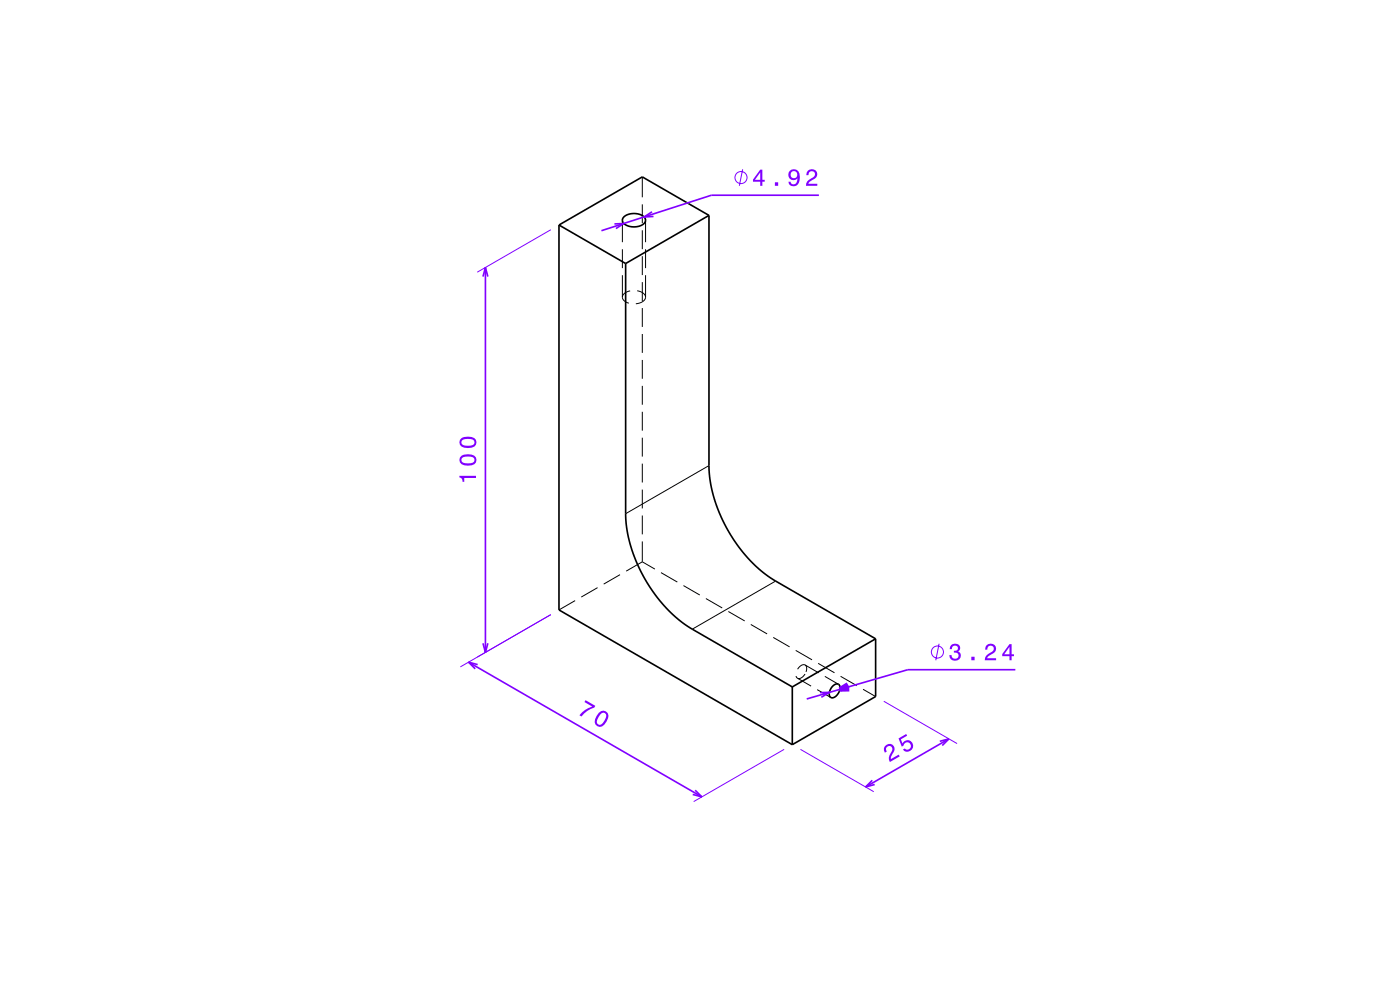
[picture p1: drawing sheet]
<svg xmlns="http://www.w3.org/2000/svg" width="297mm" height="210mm" viewBox="0 0 297 210" stroke-linecap="round" stroke-linejoin="round" font-family="sans-serif">
<path d="M116.9 48.7l-15.7 9M116.9 130.4l-19.2 11.1M166.3 159l-19.1 11M169.8 159l15.6 8.9M187.5 148.8l15.5 8.9" fill="none" stroke="#8000ff" stroke-width=".21"/>
<g fill="none" stroke="#000" stroke-width=".21">
<path d="M136.3 37.5v4.4M132 46.7v4.7M132 52.9v4M132 58.4v4.6M136.3 43.3v4M136.3 48.8v4M136.3 54.3v4M136.3 59.8v4M137 46.7v4.7M137 52.9v4M137 58.4v4.6M132 63a1.55 1.55 0 0 0 1.4 1.3"/>
<path d="M133.7 61.7l-.7 .2a1.35 1.35 0 0 0-1 1.1M135.2 61.7l.8 .2a1.37 1.37 0 0 1 1 1.1M136.3 65.3v4M136.3 70.8v4M136.3 76.4v3.9M137 63a1.97 1.97 0 0 1-2.1 1.4M136.3 81.9v3.9M136.3 87.4v4M136.3 92.9v4M136.3 98.4v4M150.4 98.8l-17.7 10.2M136.3 103.9v4"/>
<path d="M136.3 109.4v4M136.3 114.9v4.3M136.3 119.2l-3.5 2M136.3 119.2l2.6 1.5M122 127.4l-3.4 2M126.8 124.7l-3.5 2M131.5 121.9l-3.4 2M140.2 121.5l3.5 2M145 124.2l3.5 2M149.8 127l3.4 2M154.5 129.7l3.5 2M159.3 132.5l3.4 2"/>
<path d="M164 135.2l3.5 2M164.5 123.3l-17.6 10.2M168.8 138l3.5 2M168.9 143.4l.3 .5M169.2 143.9l2.9 1.6M170.8 143a1.41 1.41 0 0 1-1.6 .9M170.8 141.1a1.41 1.41 0 0 0-1.6 .9M170.8 141.1a1.13 1.13 0 0 1 .2 1.4M170.8 141.1l2.9 1.6M171 142.5h.1M173.4 146.3l2.9 1.7M173.6 140.7l3.4 2"/>
<path d="M175 143.5l2.9 1.6M178.3 143.5l3.5 2M183.1 146.2l2.7 1.6"/>
</g>
<path d="M118.6 47.7v81.7l49.5 28.6M118.6 47.7l14.1 8.2M132.3 46a3.4 3.4 0 0 1 4.5 .3l.1 .3a1.81 1.81 0 0 1-2.1 1.5 2.37 2.37 0 0 1-2.8-1.4zM132.7 55.9v53.7l.6 4.3 1.4 4.6 1.7 3.6 2.1 3.4 2.8 3.4 2.8 2.7 2.6 1.8 21.4 12.3M150.4 45.7v53.7l.6 4.3 1.4 4.6 1.8 3.8 2.3 3.6 2.4 3 2.9 2.7 2.6 1.8 21.4 12.3M150.4 45.7l-14.1-8.2-17.7 10.2M150.4 45.7l-17.7 10.2M185.8 135.5v12.3l-17.7 10.2M185.8 135.5l-17.7 10.2M168.1 145.7v12.3M176.7 145.5a.84 .84 0 0 1 1.2-.3 .84 .84 0 0 1 .2 1.2v.2a1.6 1.6 0 0 1-1.9 1.3 1.82 1.82 0 0 1 .5-2.4z" fill="none" stroke="#000" stroke-width=".35"/>
<path d="M97.5 100.9v.4a.77 .77 0 0 1 .6 .9h.4v-.8h2.5v-.5zM97.9 96.7a1.13 1.13 0 0 0-.4 1.2 1.13 1.13 0 0 0 1 .8 2.28 2.28 0 0 0 2.5-.6 1.14 1.14 0 0 0-.9-1.7 2.85 2.85 0 0 0-2.2 .3zM98 97.2a2.37 2.37 0 0 1 2.6 0v.7a2.38 2.38 0 0 1-2.6 0zM97.9 92.9a1.13 1.13 0 0 0-.4 1.2 1.13 1.13 0 0 0 1 .9 2.28 2.28 0 0 0 2.5-.6 1.14 1.14 0 0 0-.9-1.7 2.85 2.85 0 0 0-2.2 .2zM98 93.5a2.37 2.37 0 0 1 2.6 0v.7a2.38 2.38 0 0 1-2.6 0z" fill-rule="evenodd" fill="#8000ff"/>
<path d="M102.5 58.7l.5-2 .5 2M103 56.7v81.7M102.5 136.5l.5 1.9 .5-1.9" fill="none" stroke="#8000ff" stroke-width=".35"/>
<path d="M124.2 148.5l-.2 .4 1.6 1a5.2 5.2 0 0 0-2.7 1.8l.5 .3a5.3 5.3 0 0 1 2.7-1.9l.2-.4zM127 151.2a2.28 2.28 0 0 0-.7 2.5 1.14 1.14 0 0 0 1.9 0 2.3 2.3 0 0 0 .7-2.4 1.14 1.14 0 0 0-1.9-.1zM127.3 151.6l.4-.3a.63 .63 0 0 1 .6 0 .63 .63 0 0 1 .3 .5 2.75 2.75 0 0 1-1.3 2l-.6-.4a2.16 2.16 0 0 1 .6-1.8z" fill-rule="evenodd" fill="#8000ff"/>
<path d="M99.4 140.5l49.5 28.5M101.3 141l-1.9-.5 1.4 1.4M147.5 167.6l1.4 1.4-1.9-.5" fill="none" stroke="#8000ff" stroke-width=".35"/>
<path d="M187.7 158.3a1.15 1.15 0 0 0 0 1.4l.4-.3a.71 .71 0 0 1 0-1 .71 .71 0 0 1 1 0 .71 .71 0 0 1 0 1 1.81 1.81 0 0 0-.3 2.2l2.1-1.2-.3-.3-1.6 .9a2.22 2.22 0 0 1 .7-1.7 1.11 1.11 0 0 0-.5-1.4 1.11 1.11 0 0 0-1.5 .4zM190.6 156.6l.7 1.8 .4-.2a.8 .8 0 0 1 .9-.8 .8 .8 0 0 1 .6 1.1 .8 .8 0 0 1-1.3 .3l-.4 .2a1.21 1.21 0 0 0 1.9 .2 1.21 1.21 0 0 0-.1-1.9 1.21 1.21 0 0 0-1.8 .4l-.4-.9 1.3-.7-.2-.4z" fill-rule="evenodd" fill="#8000ff"/>
<path d="M199.4 157.2l1.9-.5-1.4 1.4M201.3 156.7l-17.7 10.2M185 165.5l-1.4 1.4 2-.5" fill="none" stroke="#8000ff" stroke-width=".35"/>
<path d="M201.8 136.8l-.3 .9h.4a.62 .62 0 0 1 .4-.8 .62 .62 0 0 1 .8 .3 .62 .62 0 0 1-.3 .8h-.4v.4a.72 .72 0 0 1 .9 .5 .72 .72 0 0 1-.5 .9 .72 .72 0 0 1-.9-.5v-.3h-.5a1.18 1.18 0 0 0 1.5 1.2 1.18 1.18 0 0 0 .6-1.9l-.2-.1a.9 .9 0 0 0 .3-1.1 .9 .9 0 0 0-1-.6zM206.1 139.3v.8h.7v-.8zM209.3 136.9l-.3 .9h.4a.7 .7 0 0 1 .6-.8 .7 .7 0 0 1 .8 .5 .7 .7 0 0 1-.5 .8 1.8 1.8 0 0 0-1.4 1.8h2.4v-.5h-1.9a2.23 2.23 0 0 1 1.5-1.1 1.13 1.13 0 0 0 .1-1.7 1.13 1.13 0 0 0-1.7 .1zM214.2 136.6l-1.6 2.2v.4h1.6v.9h.4v-.9h.5v-.4h-.5v-2.2zM214.2 137.2v1.6h-1.2z" fill-rule="evenodd" fill="#8000ff"/>
<g fill="none" stroke="#8000ff" stroke-width=".21">
<path d="M199.2 136.6l-.7 3.5"/>
<circle cx="198.9" cy="138.3" r="1.28"/>
</g>
<path d="M174 146.9h2l-1.8 1M215.4 142.1h-22.8l-21.5 6.2" fill="none" stroke="#8000ff" stroke-width=".35"/>
<path d="M179.9 145.2l-1.7 1h2" fill="none" stroke="#8000ff" stroke-width="1" stroke-linecap="butt"/>
<path d="M161.3 36l-1.6 2.1v.4h1.6v.9h.4v-.9h.5v-.4h-.5v-2.1zM161.3 36.6v1.5h-1.1zM164.4 38.7v.7h.7v-.7zM167.6 36.2a1.15 1.15 0 0 0-.1 1.7 1.15 1.15 0 0 0 1.7-.1 1.02 1.02 0 0 1-.8 1.3 .56 .56 0 0 1-.7-.6h-.4a1.18 1.18 0 0 0 1.2 1 1.18 1.18 0 0 0 1.1-1.1 1.76 1.76 0 0 0-1.2-2.5zM167.7 37a.75 .75 0 0 1 1.5 0 .75 .75 0 0 1-1.5 0zM171.4 36.2l-.3 1h.4a.7 .7 0 0 1 .5-.9 .7 .7 0 0 1 .9 .5 .7 .7 0 0 1-.5 .9 1.8 1.8 0 0 0-1.4 1.7h2.4v-.4h-1.9a2.2 2.2 0 0 1 1.5-1.2 1.13 1.13 0 0 0 .1-1.7 1.13 1.13 0 0 0-1.7 .1z" fill-rule="evenodd" fill="#8000ff"/>
<g fill="none" stroke="#8000ff" stroke-width=".21">
<path d="M157.5 35.9l-.7 3.5"/>
<circle cx="157.2" cy="37.7" r="1.28"/>
</g>
<path d="M130.3 47.5l2-.1-1.6 1.1M138.3 44.9l-1.7 1.1 2-.1M173.7 41.4h-22.8l-23.3 7.5" fill="none" stroke="#8000ff" stroke-width=".35"/>
</svg>
